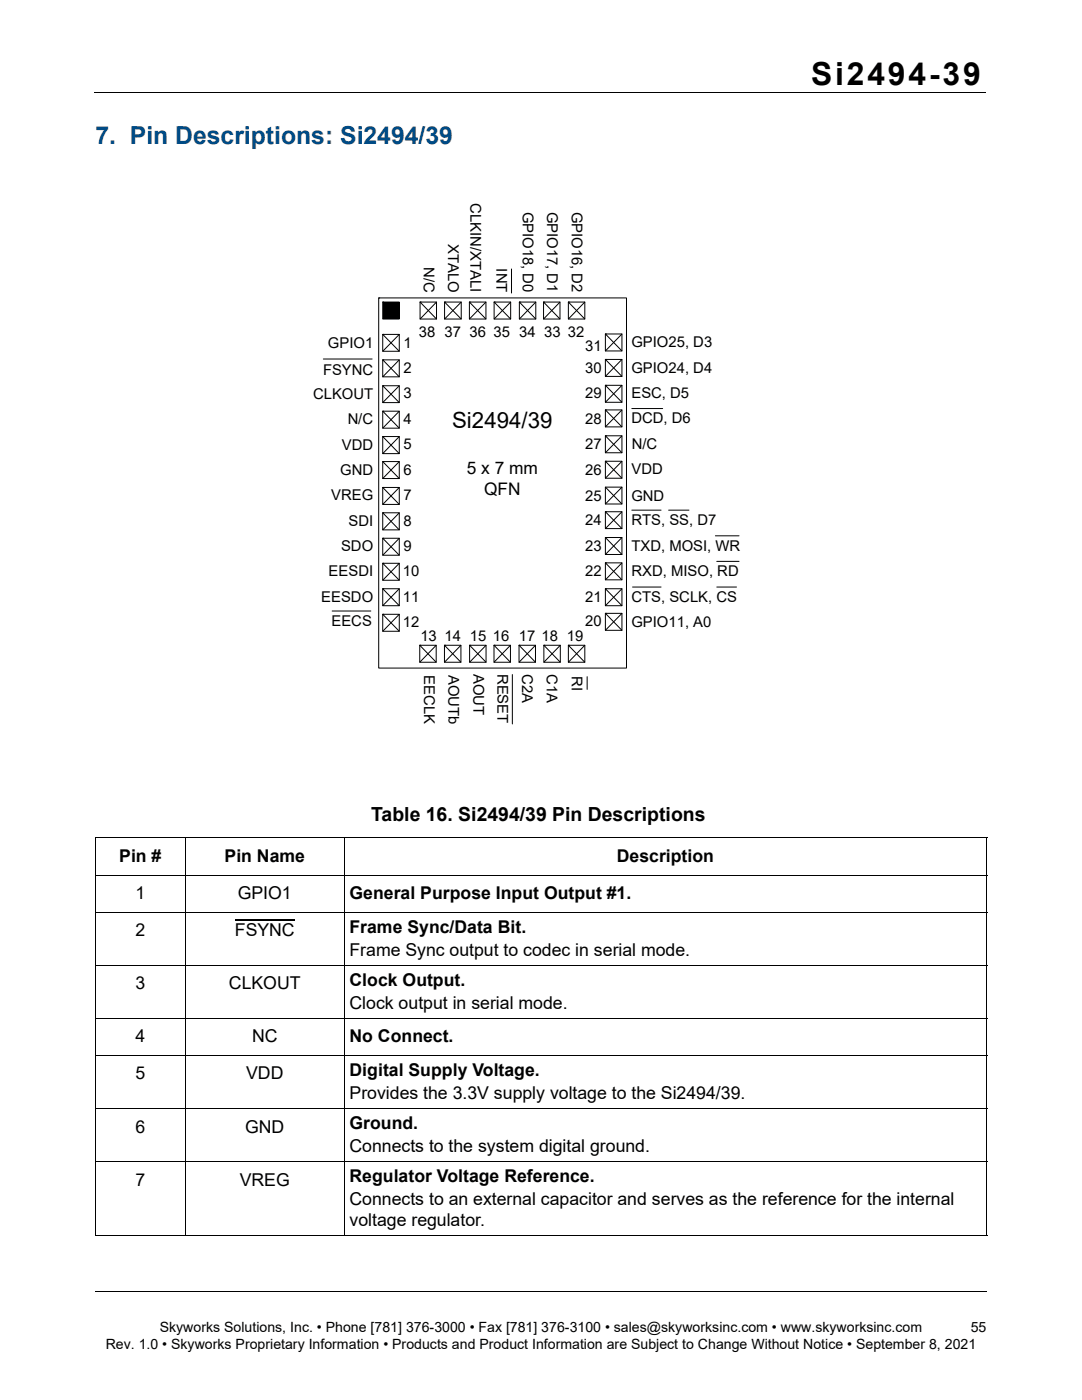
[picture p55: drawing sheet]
<svg xmlns="http://www.w3.org/2000/svg" width="216mm" height="279mm" viewBox="0 0 216 279" stroke-linecap="round" stroke-linejoin="round" font-family="sans-serif">
<defs><g id="words">
<text font-size="6.3" x="161.9" y="16.9">Si2494-39</text>
<text font-size="4.9" fill="#004b85" x="19" y="28.7">7. Pin Descriptions: Si2494/39</text>
<text font-size="4.4" x="90.2" y="85.5">Si2494/39</text>
<text font-size="3.9" x="74.1" y="163.8">Table 16. Si2494/39 Pin Descriptions</text>
<g font-size="3.5">
<text x="93.1" y="94.6">5 x 7 mm</text>
<text x="96.6" y="98.8">QFN</text>
<text x="23.8" y="172">Pin #</text>
<text x="44.8" y="172">Pin Name</text>
<text x="123.1" y="172">Description</text>
<text x="27" y="179.5">1</text>
<text x="47.5" y="179.5">GPIO1</text>
<text x="69.7" y="179.5">General Purpose Input Output #1.</text>
<text x="27" y="186.9">2</text>
<text x="46.9" y="186.9">FSYNC</text>
<text x="69.7" y="186.1">Frame Sync/Data Bit.</text>
<text x="69.7" y="190.7">Frame Sync output to codec in serial mode.</text>
<text x="27" y="197.4">3</text>
<text x="45.7" y="197.4">CLKOUT</text>
<text x="69.7" y="196.7">Clock Output.</text>
<text x="69.7" y="201.3">Clock output in serial mode.</text>
<text x="27" y="208">4</text>
<text x="50.3" y="208">NC</text>
<text x="69.7" y="208">No Connect.</text>
<text x="27" y="215.4">5</text>
<text x="49.1" y="215.4">VDD</text>
<text x="69.7" y="214.7">Digital Supply Voltage.</text>
<text x="69.7" y="219.3">Provides the 3.3V supply voltage to the Si2494/39.</text>
<text x="27" y="226">6</text>
<text x="48.9" y="226">GND</text>
<text x="69.7" y="225.3">Ground.</text>
<text x="69.7" y="229.9">Connects to the system digital ground.</text>
<text x="27" y="236.6">7</text>
<text x="47.8" y="236.6">VREG</text>
<text x="69.7" y="235.9">Regulator Voltage Reference.</text>
<text x="69.7" y="240.5">Connects to an external capacitor and serves as the reference for the internal</text>
<text x="69.7" y="244.7">voltage regulator.</text>
</g>
<g font-size="3">
<text x="93.9" y="40.6" transform="rotate(90 93.9 40.6)">CLKIN/XTALI</text>
<text x="104.3" y="42.2" transform="rotate(90 104.3 42.2)">GPIO18, D0</text>
<text x="109.2" y="42.2" transform="rotate(90 109.2 42.2)">GPIO17, D1</text>
<text x="114.1" y="42.2" transform="rotate(90 114.1 42.2)">GPIO16, D2</text>
<text x="84.6" y="53.3" transform="rotate(90 84.6 53.3)">N/C</text>
<text x="89.4" y="48.6" transform="rotate(90 89.4 48.6)">XTALO</text>
<text x="99.1" y="53.6" transform="rotate(90 99.1 53.6)">INT</text>
<text x="65.4" y="69.5">GPIO1</text>
<text x="80.5" y="69.4">1</text>
<text x="83.6" y="67.2">38</text>
<text x="88.7" y="67.2">37 36 35 34 33 32</text>
<text x="116.8" y="70">31</text>
<text x="126" y="69.3">GPIO25, D3</text>
<text x="64.5" y="74.8">FSYNC</text>
<text x="80.5" y="74.4">2</text>
<text x="116.8" y="74.5">30</text>
<text x="126" y="74.4">GPIO24, D4</text>
<text x="62.5" y="79.6">CLKOUT</text>
<text x="80.5" y="79.5">3</text>
<text x="116.8" y="79.5">29</text>
<text x="126" y="79.5">ESC, D5</text>
<text x="68.2" y="89.8">VDD</text>
<text x="69.4" y="84.6">N/C</text>
<text x="80.5" y="84.6">4</text>
<text x="80.5" y="89.7">5</text>
<text x="116.8" y="84.6">28</text>
<text x="116.8" y="89.6">27</text>
<text x="126" y="84.5">DCD, D6</text>
<text x="126" y="89.6">N/C</text>
<text x="67.9" y="94.7">GND</text>
<text x="80.5" y="94.7">6</text>
<text x="116.8" y="94.7">26</text>
<text x="126" y="94.6">VDD</text>
<text x="66.1" y="99.8">VREG</text>
<text x="80.5" y="99.8">7</text>
<text x="116.8" y="99.9">25</text>
<text x="126" y="100">GND</text>
<text x="69.5" y="104.9">SDI</text>
<text x="80.5" y="104.9">8</text>
<text x="116.8" y="104.9">24</text>
<text x="126" y="104.7">RTS, SS, D7</text>
<text x="68.1" y="110">SDO</text>
<text x="80.5" y="110">9</text>
<text x="116.8" y="109.9">23</text>
<text x="126" y="109.9">TXD, MOSI, WR</text>
<text x="65.6" y="115">EESDI</text>
<text x="80.4" y="115">10</text>
<text x="116.8" y="115">22</text>
<text x="126" y="115">RXD, MISO, RD</text>
<text x="64.1" y="120.1">EESDO</text>
<text x="66.1" y="125">EECS</text>
<text x="80.4" y="120.1">11</text>
<text x="80.4" y="125.2">12</text>
<text x="116.8" y="120.1">21</text>
<text x="116.8" y="124.9">20</text>
<text x="126" y="120.1">CTS, SCLK, CS</text>
<text x="126" y="125.2">GPIO11, A0</text>
<text x="83.9" y="128">13</text>
<text x="88.7" y="128">14</text>
<text x="93.7" y="128">15</text>
<text x="98.3" y="128">16</text>
<text x="103.5" y="128">17</text>
<text x="108" y="128">18</text>
<text x="113.1" y="128">19</text>
<text x="84.6" y="134.7" transform="rotate(90 84.6 134.7)">EECLK</text>
<text x="89.5" y="134.7" transform="rotate(90 89.5 134.7)">AOUTb</text>
<text x="94.5" y="134.5" transform="rotate(90 94.5 134.5)">AOUT</text>
<text x="99.3" y="134.5" transform="rotate(90 99.3 134.5)">RESET</text>
<text x="104.2" y="134.5" transform="rotate(90 104.2 134.5)">C2A</text>
<text x="109.1" y="134.5" transform="rotate(90 109.1 134.5)">C1A</text>
<text x="114.1" y="134.9" transform="rotate(90 114.1 134.9)">RI</text>
</g>
<g font-size="2.8">
<text x="21.1" y="269.3">Rev. 1.0 • Skyworks Proprietary Information • Products and Product Information are Subject to Change Without Notice • September 8, 2021</text>
<text x="31.9" y="265.8">Skyworks Solutions, Inc. • Phone [781] 376-3000 • Fax [781] 376-3100 • sales@skyworksinc.com • www.skyworksinc.com</text>
<text x="193.7" y="265.8">55</text>
</g>
</g></defs>
<g fill="none" stroke="#000" stroke-width=".2">
<path d="M18.8 18.4h177.8M18.9 167.2h178.1M18.9 174.6h178.1M19 167.3v79.2M37 167.1v79.6M68.7 167.1v79.6M196.9 167.3v79.2M18.9 182h178.1M18.9 192.6h178.1M18.9 203.2h178.1M18.9 210.6h178.1M18.9 221.2h178.1"/>
<path d="M18.9 231.8h178.1M18.9 246.6h178.1M19.1 257.8h177.8"/>
</g>
<path d="M46.9 183.5h11.9" fill="none" stroke="#000" stroke-width=".25"/>
<path d="M76.4 66.7h3.3v3.4h-3.3z" fill="#fff"/>
<path d="M76.4 66.7h3.3v3.4h-3.3zM76.4 66.7h.1M76.4 66.7l3.3 3.4M79.7 66.7l-3.3 3.4" fill="none" stroke="#000" stroke-width=".2"/>
<path d="M120.8 71.7h3.3v3.4h-3.3z" fill="#fff"/>
<path d="M120.8 71.7h3.3v3.4h-3.3zM120.8 71.7h.1M120.8 71.7l3.3 3.4M124.1 71.7l-3.3 3.4" fill="none" stroke="#000" stroke-width=".2"/>
<path d="M120.8 66.7h3.3v3.3h-3.3z" fill="#fff"/>
<path d="M120.8 66.7h3.3v3.3h-3.3zM120.8 66.7h.1M120.8 66.7l3.3 3.3M124.1 66.7l-3.3 3.3" fill="none" stroke="#000" stroke-width=".2"/>
<path d="M113.4 60.3h3.3v3.4h-3.3z" fill="#fff"/>
<path d="M113.4 60.3h3.3v3.4h-3.3zM113.4 60.3h.1M113.4 60.3l3.3 3.4M116.7 60.3l-3.3 3.4" fill="none" stroke="#000" stroke-width=".2"/>
<path d="M108.5 60.3h3.2v3.4h-3.2z" fill="#fff"/>
<path d="M108.5 60.3h3.2v3.4h-3.2zM108.5 60.3h.1M108.5 60.3l3.2 3.4M111.7 60.3l-3.2 3.4" fill="none" stroke="#000" stroke-width=".2"/>
<path d="M103.6 60.3h3.3v3.4h-3.3z" fill="#fff"/>
<path d="M103.6 60.3h3.3v3.4h-3.3zM103.6 60.3h.1M103.6 60.3l3.3 3.4M106.9 60.3l-3.3 3.4" fill="none" stroke="#000" stroke-width=".2"/>
<path d="M98.6 60.3h3.3v3.4h-3.3z" fill="#fff"/>
<path d="M98.6 60.3h3.3v3.4h-3.3zM98.6 60.3h.1M98.6 60.3l3.3 3.4M101.9 60.3l-3.3 3.4" fill="none" stroke="#000" stroke-width=".2"/>
<path d="M93.7 60.3h3.3v3.4h-3.3z" fill="#fff"/>
<path d="M93.7 60.3h3.3v3.4h-3.3zM93.7 60.3h.1M93.7 60.3l3.3 3.4M97 60.3l-3.3 3.4" fill="none" stroke="#000" stroke-width=".2"/>
<path d="M88.7 60.3h3.3v3.4h-3.3z" fill="#fff"/>
<path d="M88.7 60.3h3.3v3.4h-3.3zM88.7 60.3h.1M88.7 60.3l3.3 3.4M92 60.3l-3.3 3.4" fill="none" stroke="#000" stroke-width=".2"/>
<path d="M83.8 60.3h3.3v3.4h-3.3z" fill="#fff"/>
<path d="M83.8 60.3h3.3v3.4h-3.3zM83.8 60.3h.1M83.8 60.3l3.3 3.4M87.1 60.3l-3.3 3.4" fill="none" stroke="#000" stroke-width=".2"/>
<path d="M113.4 128.8h3.3v3.4h-3.3z" fill="#fff"/>
<path d="M113.4 128.8h3.3v3.4h-3.3zM113.4 128.8h.1M113.4 128.8l3.3 3.4M116.7 128.8l-3.3 3.4" fill="none" stroke="#000" stroke-width=".2"/>
<path d="M120.8 76.9h3.3v3.4h-3.3z" fill="#fff"/>
<path d="M120.8 76.9h3.3v3.4h-3.3zM120.8 76.9h.1M120.8 76.9l3.3 3.4M124.1 76.9l-3.3 3.4" fill="none" stroke="#000" stroke-width=".2"/>
<path d="M120.8 81.8h3.3v3.4h-3.3z" fill="#fff"/>
<path d="M120.8 81.8h3.3v3.4h-3.3zM120.8 81.8h.1M120.8 81.8l3.3 3.4M124.1 81.8l-3.3 3.4" fill="none" stroke="#000" stroke-width=".2"/>
<path d="M120.8 87h3.3v3.4h-3.3z" fill="#fff"/>
<path d="M120.8 87h3.3v3.4h-3.3zM120.8 87h.1M120.8 87l3.3 3.4M124.1 87l-3.3 3.4" fill="none" stroke="#000" stroke-width=".2"/>
<path d="M120.8 92.1h3.3v3.3h-3.3z" fill="#fff"/>
<path d="M120.8 92.1h3.3v3.3h-3.3zM120.8 92.1h.1M120.8 92.1l3.3 3.3M124.1 92.1l-3.3 3.3" fill="none" stroke="#000" stroke-width=".2"/>
<path d="M120.8 102.1h3.3v3.4h-3.3z" fill="#fff"/>
<path d="M120.8 102.1h3.3v3.4h-3.3zM120.8 102.1h.1M120.8 102.1l3.3 3.4M124.1 102.1l-3.3 3.4" fill="none" stroke="#000" stroke-width=".2"/>
<path d="M120.8 107.3h3.3v3.4h-3.3z" fill="#fff"/>
<path d="M120.8 107.3h3.3v3.4h-3.3zM120.8 107.3h.1M120.8 107.3l3.3 3.4M124.1 107.3l-3.3 3.4" fill="none" stroke="#000" stroke-width=".2"/>
<path d="M120.8 112.3h3.3v3.4h-3.3z" fill="#fff"/>
<path d="M120.8 112.3h3.3v3.4h-3.3zM120.8 112.3h.1M120.8 112.3l3.3 3.4M124.1 112.3l-3.3 3.4" fill="none" stroke="#000" stroke-width=".2"/>
<path d="M120.8 117.5h3.3v3.4h-3.3z" fill="#fff"/>
<path d="M120.8 117.5h3.3v3.4h-3.3zM120.8 117.5h.1M120.8 117.5l3.3 3.4M124.1 117.5l-3.3 3.4" fill="none" stroke="#000" stroke-width=".2"/>
<path d="M120.8 122.4h3.3v3.4h-3.3z" fill="#fff"/>
<path d="M120.8 122.4h3.3v3.4h-3.3zM120.8 122.4h.1M120.8 122.4l3.3 3.4M124.1 122.4l-3.3 3.4" fill="none" stroke="#000" stroke-width=".2"/>
<path d="M108.5 128.8h3.3v3.4h-3.3z" fill="#fff"/>
<path d="M108.5 128.8h3.3v3.4h-3.3zM108.5 128.8h.1M108.5 128.8l3.3 3.4M111.8 128.8l-3.3 3.4" fill="none" stroke="#000" stroke-width=".2"/>
<path d="M103.6 128.8h3.2v3.4h-3.2z" fill="#fff"/>
<path d="M103.6 128.8h3.2v3.4h-3.2zM103.6 128.8h.1M103.6 128.8l3.2 3.4M106.8 128.8l-3.2 3.4" fill="none" stroke="#000" stroke-width=".2"/>
<path d="M98.6 128.8h3.3v3.4h-3.3z" fill="#fff"/>
<path d="M98.6 128.8h3.3v3.4h-3.3zM98.6 128.8h.1M98.6 128.8l3.3 3.4M101.9 128.8l-3.3 3.4" fill="none" stroke="#000" stroke-width=".2"/>
<path d="M93.7 128.8h3.3v3.4h-3.3z" fill="#fff"/>
<path d="M93.7 128.8h3.3v3.4h-3.3zM93.7 128.8h.1M93.7 128.8l3.3 3.4M97 128.8l-3.3 3.4" fill="none" stroke="#000" stroke-width=".2"/>
<path d="M88.7 128.8h3.3v3.4h-3.3z" fill="#fff"/>
<path d="M88.7 128.8l3.3 3.4M88.7 128.8h3.3v3.4h-3.3zM88.7 128.8h.1M92 128.8l-3.3 3.4" fill="none" stroke="#000" stroke-width=".2"/>
<path d="M83.8 128.8h3.2v3.4h-3.2z" fill="#fff"/>
<path d="M83.8 128.8h3.2v3.4h-3.2zM83.8 128.8h.1M83.8 128.8l3.2 3.4M87 128.8l-3.2 3.4" fill="none" stroke="#000" stroke-width=".2"/>
<path d="M76.4 122.6h3.3v3.4h-3.3z" fill="#fff"/>
<path d="M76.4 122.6h3.3v3.4h-3.3zM76.4 122.6h.1M76.4 122.6l3.3 3.4M79.7 122.6l-3.3 3.4" fill="none" stroke="#000" stroke-width=".2"/>
<path d="M76.4 71.8h3.3v3.4h-3.3z" fill="#fff"/>
<path d="M76.4 71.8h3.3v3.4h-3.3zM76.4 71.8h.1M76.4 71.8l3.3 3.4M79.7 71.8l-3.3 3.4" fill="none" stroke="#000" stroke-width=".2"/>
<path d="M76.4 77h3.3v3.3h-3.3z" fill="#fff"/>
<path d="M76.4 77h3.3v3.3h-3.3zM76.4 77h.1M76.4 77l3.3 3.3M79.7 77l-3.3 3.3" fill="none" stroke="#000" stroke-width=".2"/>
<path d="M76.4 82.1h3.3v3.3h-3.3z" fill="#fff"/>
<path d="M76.4 82.1h3.3v3.3h-3.3zM76.4 82.1h.1M76.4 82.1l3.3 3.3M79.7 82.1l-3.3 3.3" fill="none" stroke="#000" stroke-width=".2"/>
<path d="M76.4 87.1h3.3v3.4h-3.3z" fill="#fff"/>
<path d="M76.4 87.1h3.3v3.4h-3.3zM76.4 87.1h.1M76.4 87.1l3.3 3.4M79.7 87.1l-3.3 3.4" fill="none" stroke="#000" stroke-width=".2"/>
<path d="M76.4 92.1h3.3v3.4h-3.3z" fill="#fff"/>
<path d="M76.4 92.1h3.3v3.4h-3.3zM76.4 92.1h.1M76.4 92.1l3.3 3.4M79.7 92.1l-3.3 3.4" fill="none" stroke="#000" stroke-width=".2"/>
<path d="M76.4 97.3h3.3v3.4h-3.3z" fill="#fff"/>
<path d="M76.4 97.3h3.3v3.4h-3.3zM76.4 97.3h.1M76.4 97.3l3.3 3.4M79.7 97.3l-3.3 3.4" fill="none" stroke="#000" stroke-width=".2"/>
<path d="M76.4 102.3h3.3v3.4h-3.3z" fill="#fff"/>
<path d="M76.4 102.3h3.3v3.4h-3.3zM76.4 102.3h.1M76.4 102.3l3.3 3.4M79.7 102.3l-3.3 3.4" fill="none" stroke="#000" stroke-width=".2"/>
<path d="M76.4 107.4h3.3v3.4h-3.3z" fill="#fff"/>
<path d="M76.4 107.4h3.3v3.4h-3.3zM76.4 107.4h.1M76.4 107.4l3.3 3.4M79.7 107.4l-3.3 3.4" fill="none" stroke="#000" stroke-width=".2"/>
<path d="M76.4 112.4h3.3v3.4h-3.3z" fill="#fff"/>
<path d="M76.4 112.4h3.3v3.4h-3.3zM76.4 112.4h.1M76.4 112.4l3.3 3.4M79.7 112.4l-3.3 3.4" fill="none" stroke="#000" stroke-width=".2"/>
<path d="M76.4 117.5h3.3v3.4h-3.3z" fill="#fff"/>
<path d="M75.6 59.5h49.4v73.8h-49.4zM75.6 59.5h.1M76.4 60.3h3.3v3.4h-3.3zM76.4 60.3h.1M76.4 117.5h3.3v3.4h-3.3zM76.4 117.5h.1M76.4 117.5l3.3 3.4M79.7 117.5l-3.3 3.4" fill="none" stroke="#000" stroke-width=".2"/>
<path d="M76.4 60.3h3.3v3.4h-3.3z" fill="#000"/>
<path d="M120.8 97.2h3.3v3.4h-3.3z" fill="#fff"/>
<g fill="none" stroke="#000" stroke-width=".2">
<path d="M102.1 53.7v4.8M64.5 71.6h9.8M120.8 97.2h3.3v3.4h-3.3zM120.8 97.2l3.3 3.4M124.1 97.2l-3.3 3.4M126.1 81.5h6.1M126.1 101.8h5.8M126.2 117.2h5.7M133.4 101.8h4.1M142.7 106.9h4.8M143 117.2h4M143 112h4.5"/>
<path d="M66.3 121.9h7.7M102.2 134.6v9.9M117.2 135v2.6"/>
</g>
<use href="#words"/>
</svg>
